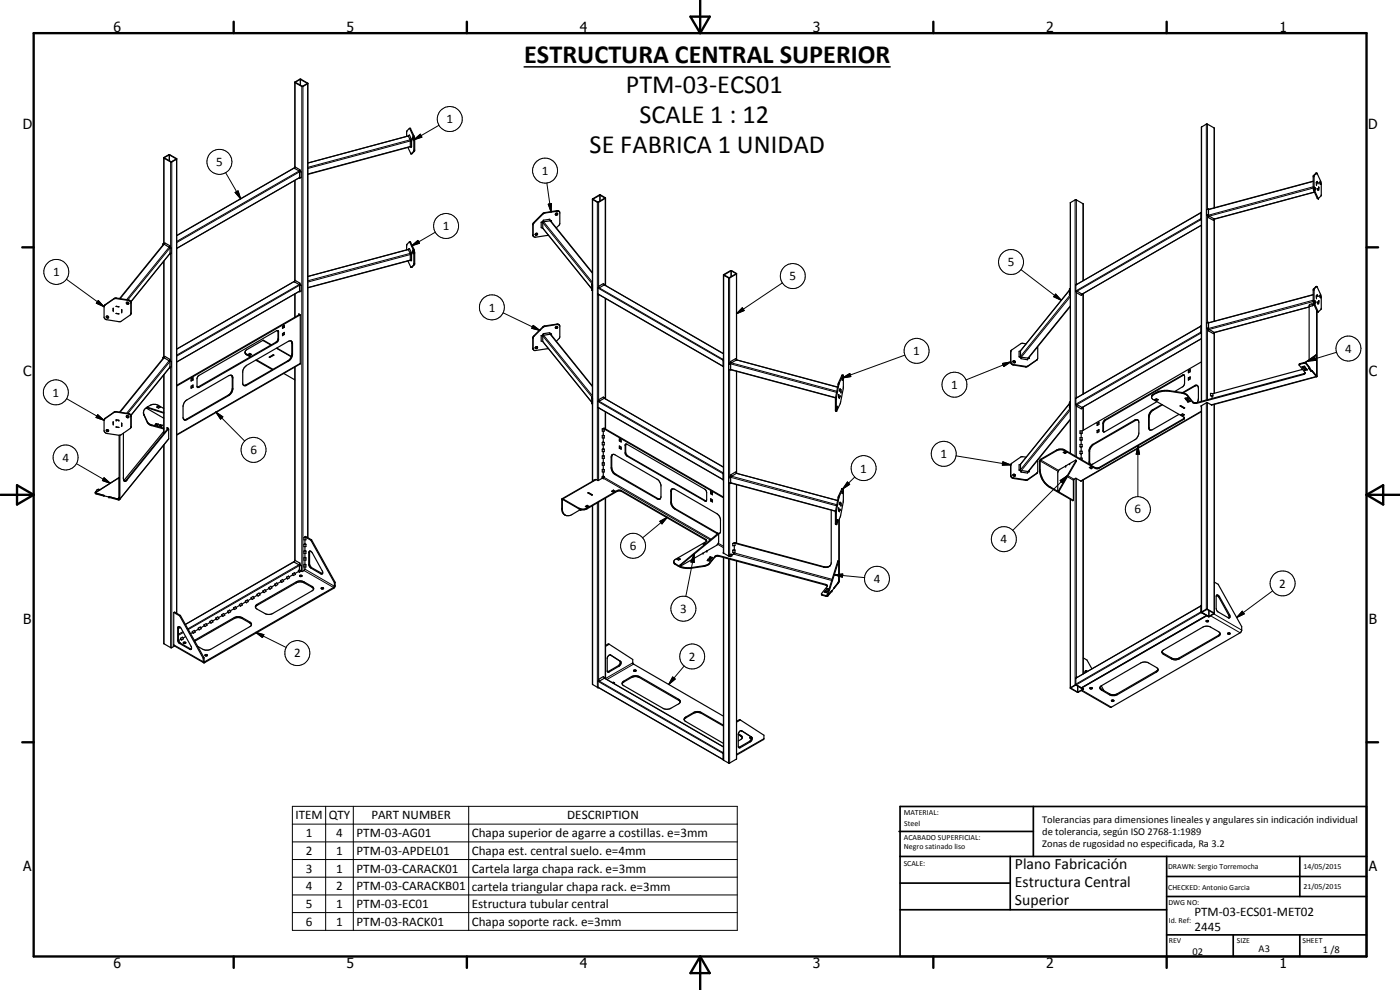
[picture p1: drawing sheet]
<svg xmlns="http://www.w3.org/2000/svg" width="420mm" height="297mm" viewBox="0 0 420 297" stroke-linecap="round" stroke-linejoin="round" font-family="sans-serif">
<defs><g id="words">
<g font-size="7.9">
<text x="157.3" y="19">ESTRUCTURA CENTRAL SUPERIOR</text>
<text x="187.8" y="28">PTM-03-ECS01</text>
<text x="191.9" y="37">SCALE 1 : 12</text>
<text x="176.9" y="46">SE FABRICA 1 UNIDAD</text>
</g>
<g font-size="4.7">
<text x="304.6" y="260.8">Plano Fabricación</text>
<text x="304.6" y="266.2">Estructura Central</text>
<text x="304.6" y="271.6">Superior</text>
</g>
<g font-size="4.2">
<text x="34" y="9.6">6</text>
<text x="104" y="9.6">5</text>
<text x="174" y="9.6">4</text>
<text x="244" y="9.6">3</text>
<text x="314" y="9.6">2</text>
<text x="384" y="9.6">1</text>
<text x="6.8" y="38.7">D</text>
<text x="410.6" y="38.7">D</text>
<text x="7" y="112.9">C</text>
<text x="410.8" y="112.9">C</text>
<text x="7" y="187.1">B</text>
<text x="410.8" y="187.1">B</text>
<text x="7" y="261.4">A</text>
<text x="410.8" y="261.4">A</text>
<text x="34" y="290.4">6</text>
<text x="104" y="290.4">5</text>
<text x="174" y="290.4">4</text>
<text x="244" y="290.4">3</text>
<text x="314" y="290.4">2</text>
<text x="384" y="290.4">1</text>
</g>
<g font-size="3.9">
<text x="134" y="37">1</text>
<text x="64.9" y="49.8">5</text>
<text x="162.6" y="52.5">1</text>
<text x="132.9" y="69.1">1</text>
<text x="15.9" y="82.9">1</text>
<text x="302.4" y="79.9">5</text>
<text x="236.9" y="84.1">5</text>
<text x="146.7" y="93.5">1</text>
<text x="274.1" y="106.6">1</text>
<text x="403.7" y="105.9">4</text>
<text x="15.8" y="119">1</text>
<text x="285.4" y="116.7">1</text>
<text x="75.1" y="136.3">6</text>
<text x="282.2" y="137.5">1</text>
<text x="18.7" y="138.6">4</text>
<text x="258.2" y="141.8">1</text>
<text x="340.5" y="154.1">6</text>
<text x="189" y="165.1">6</text>
<text x="300.3" y="163">4</text>
<text x="262.2" y="174.9">4</text>
<text x="383.9" y="176.3">2</text>
<text x="204.1" y="183.9">3</text>
<text x="88.3" y="197.2">2</text>
<text x="206.7" y="198.2">2</text>
<text x="88.7" y="245.9">ITEM</text>
<text x="98.7" y="245.9">QTY</text>
<text x="111.5" y="245.9">PART NUMBER</text>
<text x="170.3" y="245.9">DESCRIPTION</text>
<text x="91.8" y="251.2">1</text>
<text x="100.9" y="251.2">4</text>
<text x="107" y="251.2">PTM-03-AG01</text>
<text x="141.6" y="251.2">Chapa superior de agarre a costillas. e=3mm</text>
<text x="91.8" y="256.5">2</text>
<text x="100.9" y="256.5">1</text>
<text x="107" y="256.5">PTM-03-APDEL01</text>
<text x="141.6" y="256.6">Chapa est. central suelo. e=4mm</text>
<text x="91.8" y="261.8">3</text>
<text x="100.9" y="261.8">1</text>
<text x="107" y="261.8">PTM-03-CARACK01</text>
<text x="141.6" y="261.9">Cartela larga chapa rack. e=3mm</text>
<text x="91.8" y="267.1">4</text>
<text x="100.9" y="267.1">2</text>
<text x="107" y="267.1">PTM-03-CARACKB01</text>
<text x="141.6" y="267.2">cartela triangular chapa rack. e=3mm</text>
<text x="91.8" y="272.4">5</text>
<text x="100.9" y="272.5">1</text>
<text x="107" y="272.5">PTM-03-EC01</text>
<text x="141.6" y="272.5">Estructura tubular central</text>
<text x="358.5" y="275">PTM-03-ECS01-MET02</text>
<text x="91.8" y="277.7">6</text>
<text x="100.9" y="277.7">1</text>
<text x="107" y="277.7">PTM-03-RACK01</text>
<text x="141.6" y="277.8">Chapa soporte rack. e=3mm</text>
<text x="358.5" y="279.4">2445</text>
</g>
<g font-size="3.1">
<text x="312.7" y="246.8">Tolerancias para dimensiones lineales y angulares sin indicación individual</text>
<text x="312.7" y="250.4">de tolerancia, según ISO 2768-1:1989</text>
<text x="312.7" y="254">Zonas de rugosidad no especificada, Ra 3.2</text>
<text x="357.9" y="286.4">02</text>
<text x="377.7" y="285.6">A3</text>
<text x="397" y="285.9">1 /8</text>
</g>
<g font-size="2.4">
<text x="271.2" y="244.4">MATERIAL:</text>
<text x="271.3" y="252">ACABADO SUPERFICIAL:</text>
<text x="271.4" y="247.9">Steel</text>
<text x="271.3" y="254.6">Negro satinado liso</text>
<text x="271.2" y="259.7">SCALE:</text>
<text x="350.6" y="260.8">DRAWN: Sergio Torremocha</text>
<text x="391.2" y="260.6">14/05/2015</text>
<text x="350.6" y="267">CHECKED: Antonio Garcia</text>
<text x="391.2" y="266.7">21/05/2015</text>
<text x="350.6" y="271.4">DWG NO:</text>
<text x="350.8" y="276.9">Id. Ref:</text>
<text x="350.8" y="282.8">REV</text>
<text x="371.2" y="282.9">SIZE</text>
<text x="390.9" y="282.9">SHEET</text>
</g>
</g></defs>
<g fill="none" stroke="#000" stroke-width=".3">
<path d="M88.5 24.8v25.3M88.7 24.6v.1M90.1 23.8v1.7M90.2 23.8v1.8M90.6 26v145.4M90.9 26v145.4M92.2 25v.1M92.3 25.1v136.2M123 38.7h.2M131.7 37.6l-7.5 4.4M360.6 38.1v82.3M362 37.3v82.7"/>
<path d="M362.4 37.3v25.5M364.4 38.4v24M49.2 47.5v25.7M49.3 47.3v.1M50.7 46.5v1.7M50.9 46.5v1.8M51.2 48.6v25.7l-12.8 15.7M51.6 48.6v145.7M52.9 47.7h.1M53 47.8v136.2M67.7 51.8l4.6 7.9M70.6 57.7l.8-.4 .9 2.4z"/>
<path d="M88.3 50.4l-35.3 20.3M88.5 54.1v30M89.9 53.3l-36.9 21.2M90 51.2l-37 21.2M90.1 51.4l-37.1 21.4M122.5 40.8l-30.1 8.1M123.1 42l-30.7 8.2M123.1 43.9l-30.7 8.3M123.5 42.2l-31.1 8.3M123.6 46.1h-.2M124.2 45.4h.2M124.2 42l1.9-1.7 .5 .8z"/>
<path d="M124.2 40.8h-.2M124.4 45l-.2 .1M124.4 41.9l-.2 .1M164.1 54.9l1.3 8.7M177.9 59.9v84.5M178 59.7v.1M180 58.6v1.7M180.1 58.6v1.7M181.5 59.4h.1M181.6 59.5v26.1M322.7 60v76.8M323 60v25.4"/>
<path d="M394.1 56.4l-31.5 8.5M394.1 56l-31.7 8.6v32.2M394.1 54.4l-31.4 8.5M394.4 53l-.3 .1M394.4 56.1l-.3 .1M394.4 52.7h-.2M394.5 57.6l-30.1 8.1M394.6 57.3h-.3M395.2 51.9l-.3 .1M395.3 59.4h.3M49.2 78.3v28.9M49.3 73.3l-13.2 16.3"/>
<path d="M50.7 74.2l-12.7 15.7M51 76l-11.7 14.5M51.2 76v32.4M122.5 74.9l-30.1 8.1M123.1 76l-30.7 8.2M123.1 78l-30.7 8.3M123.2 72.7h-.2M123.5 73.8l1.9-1.7 .5 .9zM123.5 76.3l-31.1 8.3M124.2 74.8h-.2M124.4 79.4l-.2 .1M124.4 79.1h-.2"/>
<path d="M124.4 75.9l-.2 .1M130.6 69.7l-7.1 4.1M159.9 67.4l.1 .1M159.9 70.5l.1 .1M160.1 66.8l.1 .2M162.8 66.6l15 18.7M162.9 68.5l14.7 18.1M162.9 64.1l.1 .1M163 66.4l14.8 18.3M163.5 63.8v.1M164.5 61.3l1-.2-.1 2.5zM165.1 66.3l12.7 15.7"/>
<path d="M167.2 63.2v.2M179.3 60.7v83.4M179.7 60.7l-.1 25.5 37.5 21.7M321.3 60.8v75.2M325 61.1v23.1M360.5 65.6l-37.6 21.7M360.5 63.8l-37.6 21.7M360.5 63.9h.1M360.5 65.8l-37.5 21.7M360.5 67.6l-35.8 20.7M360.5 65.6v.1M364.4 65.8v30.6"/>
<path d="M19.9 83.8l11.3 8.2M29.5 90.2l1.7 1.8-2.3-1zM31.5 91.4v.2M34.3 89.5l-.1 .2M34.9 89.4l-.1 .2M38.6 90l-.1 .1M39.4 93.9l-.1 .2M39.4 90.8l-.1 .1M83.4 99.5l.2 .1M88.3 84.5l-35.3 20.3M88.5 88.2v7M89.8 94.4l.2 .1"/>
<path d="M89.9 87.3l-36.9 21.3M90 85.3l-37 21.3M90.1 85.5l-37.1 21.3M123.6 80.2h-.2M151 93.9l11 5.2M160 97.6l2 1.5-2.4-.6zM162.9 98.1l.1 .1M163.5 97.8v.2M167.2 97.2v.2M179.5 88.2l37.5 21.7M179.5 86.4l37.5 21.7M179.7 88.3v31.9"/>
<path d="M181.3 85.5l35.8 20.7M181.6 89.5v30.1M217.2 82.6v83.4M217.3 82.5h.1M218.6 83.4v83.4M219 83.4v25.7M219.4 81.3v1.8M219.5 81.3v1.7M220.9 82.1v.1M221 82.2v25.8l30.4 8.2M222.8 92.3l.5 .9-2.3 .9zM234.8 84.9l-13.8 9.2"/>
<path d="M306.4 80.9l12.1 9.2M316.8 88.2l1.7 1.9-2.3-1.1zM321 87.1l-14.7 18.2M321.2 91.7l-12.7 15.7M321.2 88.4l-15.1 18.7M321.2 89l-14.8 18.3M323 87.5v31.9M325 88.1v30.1M360.5 97.9l-37.6 21.6M360.5 99.6l-37.6 21.7M360.5 97.9h.1M360.5 99.7h.1"/>
<path d="M360.5 99.9l-37.5 21.6v15.5M362.4 98.6v21.3M362.4 98.6h.1M364.4 99.8v18.2M392.9 92.1l-28.5 7.6M394.1 90.5l-31.5 8.4M394.1 90.1l-31.7 8.5M394.1 88.5l-31.4 8.4M394.4 87l-.3 .1M394.4 90.2h-.3M394.4 86.7h-.2M394.6 91.3l-.3 .1"/>
<path d="M394.9 86h.3M395.6 93.4l-.3 .1M20 119.6l11.2 6.5M49.2 112.4v17.6M49.3 107.4l-13.2 16.3M50.7 108.2l-12.7 15.8M51 110.1l-11.7 14.5M51.1 108.4l-12.7 15.6M51.2 110.1v84.2M59.5 116.1l.2 .1M68.5 118.5l.2 .2M69.7 113.3l.2 .1"/>
<path d="M69.7 116.5l.2 .1M73.8 115.5l.2 .1M74 106.3v.2M78.9 102.2l2.4 1.3M82.8 102.7l.2 .1M83 104.5l4.4 2.6M83.4 101.6l.2 .2M86.4 108.2l.2 .1M87.6 103l.2 .1M87.6 106.2l.2 .1M88.5 110.1v58M90.1 109l-37.1 21.4"/>
<path d="M159.9 101.3l.1 .2M159.9 104.5l.1 .1M160.1 100.8l.1 .2M162.8 100.6l15 18.7M162.9 102.4l14.7 18.2M163 100.4l14.8 18.3M165.1 100.3l12.7 15.7M181.3 119.5l35.8 20.7M217.1 109.9h.1M217.1 108.1h.1M219 109.1l32.1 8.6M219 110.9v32.2"/>
<path d="M219.2 108.8l31.9 8.6M219.3 110.8l31.5 8.5M221 111.4v30.6M250.7 119.9h.3M250.8 119.3h.2M251.5 115.4h.2M251.7 114.8l.2 .1M252.6 112.7h.3M252.8 113.4l2.2-1.3 .3 .9zM271.6 106.6l-18.8 6.8M300.9 109.1l2.4-.5-2.1 1.4zM303.3 105.5v.1"/>
<path d="M303.3 108.6v.1M303.3 108.6l-13.4 5.4M304.2 109.4l-.1 .1M307.9 109.9l-.1 .2M308.4 109.9v.1M311.2 107.9l-.1 .2M346.1 118.3v.2M346.9 117.9v.1M350.9 117.2v.2M354.7 117.8v.2M354.9 112.6h.1M356.4 118.6v.2"/>
<path d="M358.5 115.7l.1 .1M360.5 101.6l-35.8 20.7M390.2 109.1v.2M391.2 112.1v.3M391.3 108.8v.2M391.9 108.7l-.2 .1M392 108.9v.2M392.3 108.4l2.3-1.2 .3 .9zM395 106.5l-.2 .1M395.3 112.8l-.2-.1-.1 .2-31.5 8.6M401.1 105.7l-8.8 2.7M22.9 139.1l10.2 5.9"/>
<path d="M29.3 124.4l1.9 1.7-2.4-.8zM31.5 125.5v.1M34.3 123.6l-.1 .1M34.9 123.5l-.1 .1M38.6 124.1l-.1 .1M39.4 128l-.1 .1M39.4 124.9l-.1 .1M43.2 124.4v.2M44.2 126.6v.2M44.2 122.2l-.1 .1M45.6 127.5v.2M49 128.4v.3"/>
<path d="M49.2 133.5v59.7M50.3 128.7h.2M50.6 131.6l-14.6 18.1-.2-.1M55.4 125.9h-.1M56 125.8l.1 .1M64.8 123.6l2.1 1.5-.7 .7zM64.8 123.6l8.6 8.7M179.5 120.5l37.5 21.7M179.5 122.2l37.5 21.7M179.6 120.3l37.5 21.6M179.7 122.3v21.8M181.4 128.5l-.2 .1"/>
<path d="M181.6 123.5v5.2M183.6 137.1l-.2 .1M187.8 133.6h-.2M187.8 135.7l-.2 .1M188.4 136.8l-.2 .1M250.7 123h.3M286.9 136.8l16.4 2.7M301 138.6l2.3 .9-2.5 .1zM303.3 139.5v.1M312 138.4l.2-.1 5.4 3.1M312.3 137.8v.2l5.4 3.1M317.1 135v.2"/>
<path d="M319.5 135v.2M321 121.2l-14.7 18.1M321.2 125.8l-12.7 15.7M321.2 123l-14.8 18.4M321.2 122.5l-15.1 18.6M322.9 138.3l.1 .1M325 122.1v7M326.8 135.3l.2 .1M326.8 138.6h.2M328 133.3l.2 .1M331 127l.2 .1M331 129.2l.2 .1"/>
<path d="M331.6 126l.2 .1M340.6 126l.2 .2M341.5 133.8l.5 2.5h-1zM341.5 133.8v15.2M344.7 125l.2 .1M344.7 128.2l.2 .1M345.9 123l.2 .1M355.2 125.6v.2M358 120.6v.2M359.1 120.8v.2M360.5 121.8v.1M360.5 123.4l-36.2 20.9"/>
<path d="M360.6 121.7v61.9M362 120.9v61.9M362.4 120.8v62M364.4 121.3v62.6M28.9 148v.2M28.9 147.6l-.1 .1M31.2 143.3l1.9 1.7-2.4-.8zM35.6 143.4l-.1 .1M35.8 149.5l-.3 .5M37.9 144l.2 .1M168.6 152.5l.2 .2M173.8 152.5v.2"/>
<path d="M176.1 152.5v.2M177.9 151.7v53.7M179 143.9l-10.1 5.8v.2h-.3M179.3 150.9v55.3M179.7 150.7v53.5M181.2 143.6l32 18.4M181.3 143.3l32.1 18.5M181.6 149.5v54.1M183.6 140.3l-.2 .1M184.8 142.3l-.2 .1M185.2 147.2v.2M186.5 147.2v.2"/>
<path d="M197.4 149.6h-.2M198 156.4l2.3-1.2-1.6 2zM200.3 155.2l-7.4 6.2M201.5 147.4l-.2 .1M201.5 150.6l-.2 .1M202.7 152.7h-.2M211.7 150.2l-.2 .1M215.3 159.9l-.2 .1M217.1 143.8h.1M217.1 142.1h.1M219 143.1h.1M219 143.1l32.1 8.7"/>
<path d="M219 144.9v22M219.2 142.8l31.9 8.6M219.3 144.8l31.5 8.5M221 142l30.4 8.2M221 145.4v17.5M250.7 153.9h.3M250.7 157l.3 .1M250.8 153.3h.2M251.5 149.4h.2M251.7 148.8l.2 .1M252.6 146.7h.3M254.3 144.6l.7 .7-2.1 1.4z"/>
<path d="M256.5 143.1l-3.6 3.6M303.3 142.6v.1M304.2 143.4l-.1 .2M307.9 144l-.1 .1M308.4 143.8v.2M311.2 141.9l-.1 .2M312.2 141l-.2 .1M315.1 146l-.2 .2M317.7 147.3l.1 .1M318.2 144.2l2-1.4-1.4 2.1zM320.2 142.8l-16.3 16.3M320.4 143l1.7 1.1"/>
<path d="M320.5 142.7l1.9 1.1M321.3 149.8v56.5M322.7 143.6v61.9M323 143.6v59.8M325 144v58.2M328.7 140.3v.2M329.8 140.3v.2M88.3 168.6l-32.6 18.8M88.9 174.6v.3M90 169.3l-33.6 19.4M90.1 169.5l-33.6 19.4M91.3 174.6v.3"/>
<path d="M91.3 171.2l8.8 5.1v.2M91.5 170.8l8.9 5.1 .2-.2M92.9 165.6l-.2 .1M92.9 169.3l-.2 .1M93.5 170.3l-.2 .1M93.6 175.9v.3M96.5 172l-.2 .2M202.7 169.2v.2M203.5 169.7v.1M204.2 169.4l.2 .1M207.5 170.3v.2M208.3 166.2l.1 2.6-1.1-.2z"/>
<path d="M208.3 166.2l-2.5 12.8M211.4 169.7v.2M211.8 161.8v.3M213 168.9v.2M214.6 166.9v.2M215.3 160.2l.2 .1M215.4 163.3l1.7 1M215.5 163l1.6 .9M215.7 166.7v.2M217.1 165.8v.1M217.2 167.3v60.8M218.6 167.7v61.2"/>
<path d="M219 167.8v61.1M220.1 166.2l29.5 8M220.4 165.9l29.3 7.9M220.6 162.9l-.1 .1M221 168.3v59.5M246.8 178.4v.2M247.3 170.1l-.1 .1M247.8 175.3v.3M247.9 178.7v.2M248.3 178.3l.2 .1M248.5 178.6v.1M250.4 172.5l2.5-.3-.1 1z"/>
<path d="M250.4 172.5l9.1 .8M251.4 168.4l.2 .1M251.6 174.7v.2M251.9 174.2l-.2 .2M366 179.1l-.2 .1M381.9 177.3l-10.8 8M52.1 193.5l8.9 5 .2-.1 .3 .4M53.5 188.3l-.2 .1M53.5 191.9l-.2 .2M54.1 188.3l-.6 .3M54.1 193l-.2 .1M54.9 189.5l-1.4 .8"/>
<path d="M55 189.8l-1.5 .8M57.1 194.7l-.2 .1M58.5 192.1v.3M70.3 185.3v.3M72.7 185.3v.3M75 186.6v.3M76.7 189.7l2.5 .7-.4 .9zM76.7 189.7l9.2 4.6M77.1 181.4v.3M183.2 196.5h.1M185.6 199.7l.2 .2M186 198.3l.3 .2"/>
<path d="M189.9 198.9l-8.2 4.7M190.1 199.3l-8 4.6M205.3 199.9l-4.6 5.5M349.2 196v.3M351.6 197.4v.3M353.9 197.4v.3M360.5 181.8l-37.6 21.7M360.5 183.6l-37.6 21.7M360.5 181.9h.1M360.5 183.6h.1M360.6 183.8l-37.6 21.7M360.7 183.7v.1"/>
<path d="M362.1 184.7l-37.6 21.7M362.7 183.1v1.8M362.9 183.2v1.7M363.3 184.8l8.9 5.1M364.3 184v.1M364.3 184.2l8.3 4.9M365.7 190.6v.3M369 184.4l-.2 .2M372.8 183.4l.6 .8-2.3 1.1zM179.5 204.4l37.5 21.7M179.5 206.2l37.5 21.7M179.6 204.2l37.5 21.7"/>
<path d="M181.4 203.5l35.7 20.7M182.6 201.5l.2 .1M187.2 204.4v.2M189.5 203v.3M191.9 203v.3M201.9 203.1l.7 .7-1.9 1.6zM203.7 209.8v.3M205.8 215.1v.3M208.1 213.8v.2M210.5 213.8v.2M222.6 219.2h.1M321.4 206.4v.1"/>
<path d="M323.4 205.9v1.7M323.5 205.9v1.7M324.7 207.1l8.8 5.1M324.9 206.8h.1M325 206.7h.1M330.6 206.8v.3M332.9 208.2v.2M335.3 208.2v.2M347.1 201.3v.3M217.1 227.8h.1M217.1 226.1h.1M221.9 224.2l.3 .1"/>
<path d="M222.3 220.6v.3M224.9 222.4l.3 .2M225.4 221.1l.2 .1M229.3 221.6l-8.2 4.7M87.7 241.9h133.6v37.2h-133.6zM87.7 247.3h133.6M87.7 252.6h133.6M87.7 257.9h133.6M97.7 241.9v37.2M106 241.9v37.2M140.7 241.9v37.2M87.7 263.2h133.6"/>
<path d="M87.7 268.5h133.6M87.7 273.8h133.6"/>
<circle cx="135" cy="35.7" r="3.8"/>
<circle cx="65.8" cy="48.5" r="3.7"/>
<circle cx="163.6" cy="51.2" r="3.7"/>
<circle cx="133.9" cy="67.8" r="3.8"/>
<circle cx="303.4" cy="78.6" r="3.8"/>
<circle cx="16.9" cy="81.6" r="3.7"/>
<circle cx="147.6" cy="92.2" r="3.7"/>
<circle cx="237.9" cy="82.8" r="3.7"/>
<circle cx="16.8" cy="117.7" r="3.8"/>
<circle cx="275.1" cy="105.3" r="3.7"/>
<circle cx="286.4" cy="115.4" r="3.7"/>
<circle cx="404.7" cy="104.6" r="3.7"/>
<circle cx="19.7" cy="137.2" r="3.8"/>
<circle cx="76.1" cy="135" r="3.8"/>
<circle cx="283.2" cy="136.2" r="3.8"/>
<circle cx="259.2" cy="140.5" r="3.8"/>
<circle cx="341.5" cy="152.8" r="3.8"/>
<circle cx="190" cy="163.8" r="3.7"/>
<circle cx="263.2" cy="173.6" r="3.7"/>
<circle cx="301.3" cy="161.8" r="3.8"/>
<circle cx="384.9" cy="175" r="3.7"/>
<circle cx="89.2" cy="195.9" r="3.8"/>
<circle cx="205.1" cy="182.7" r="3.8"/>
<circle cx="207.7" cy="197" r="3.7"/>
</g>
<g fill="none" stroke="#000" stroke-width=".35">
<path d="M88.5 24.7l2.3 1.3 1.6-1M88.5 24.7l1.7-1 2.2 1.3M88.5 24.7v25.5M88.7 24.6l1.5-.8 2 1.3-1.4 .8zM90.8 25.9h.1M92.4 25v136.3M122.9 38.5l-.8 .9-.1 1.5M122.9 38.5l1.1 2.3 .2 .9v3.5l-.8 .9M123.1 38.5h.1M123.1 38.5h-.2M123.1 38.5l1.3 2.6v4.3l-.8 .7h-.3l-.9-1.9M49.1 47.4l2.2 1.2 1.7-.8"/>
<path d="M49.1 47.4l1.8-1 2.1 1.2v136.4M49.1 47.4l.1 25.8M49.3 47.3l1.6-.8 2 1.2-1.5 .9zM88.4 50.3l-35.4 20.4M88.5 54.1v30.1M89.8 53.4l.2 .1v-.2l-37 21.2M89.9 51.6v1.7h.5v-1.7M89.9 51.6h.5M90 51.2l.1 .2M90 50.9v.3M90 50.9l-1.5-.8-.2 .4 1.5 .8M90 50.9l-.2 .4"/>
<path d="M90 51.2l-.2 .1M90.1 51.4l.3 .2M90.1 51.4l-.2 .2M122.7 40.6l-30.3 8.3M122.7 40.6v.1M123.1 42.3l.4 .1M123.1 42.3v1.6l.4 .2v-1.7M123.3 44l-30.9 8.3M123.4 41.7v.2M123.4 41.9l.1 .3M123.4 44v.2l-.3-.1M123.4 41.7l-.5-1.2-.4 .3 .6 1.2"/>
<path d="M123.4 41.7l-.3 .3M123.4 41.9l-.3 .1M123.5 42.2v.2M123.5 42.2l-.4 .1M123.9 41.1l.1 .8zM123.9 41.1h.1M177.8 59.7v84.7M178 59.7h.1M181.5 59.4l-1.5-.9-2 1.2M181.5 59.4h.1M181.5 59.4l-2 1.2-1.5-.9M181.7 59.4l-2 1.3h-.4l-1.5-1"/>
<path d="M181.7 59.4l-1.8-.9-2.1 1.2M181.7 59.4v26.2M394.1 54.4l-31.5 8.4M394.5 57.7l-30.1 8.1M394.5 56.2l.2 .7zM394.6 56.9h.1M395.1 54.7v.7M395.2 51.9l-.8 .8v3.9l1.3 3M395.2 51.9h-.3l-.8 1v3.5l1.3 3.2M395.2 51.9l1.2 2.5 .1 .8v3.4l-.8 1M395.3 56.6l.3 .5zM395.3 54.4l.2 .5"/>
<path d="M395.4 59.6h.1M395.5 57h.1M395.7 59.6h-.3M395.8 56.1v.7M396.1 54.6l.2 .7zM396.3 55.3h.1M48.9 73.3l.2 .1M49.1 73.1l-.2 .1v.3M49.1 78.4v28.8M49.3 73.1l-13.4 16.5M51 74v.4M51 73.7v.3"/>
<path d="M51 76.1l-.1 .1M51 73.7l-1.5-.8-.2 .4 1.4 .9M51 73.7l-.3 .5M51 74l-.3 .2M51 74.4v1.6h.3v-1.6M51 74.4h.3M51.1 76l-11.8 14.6M51.2 74.3l.1 .1M51.3 74.4h.1M122.4 78.3l1 1.9M122.6 74.8l-30.2 8.1M122.7 74.7l-.1 .1"/>
<path d="M122.9 72.6l-.8 .8-.1 1.6M122.9 72.6l1.1 2.2 .2 1v3.5l-.8 .9M123.1 72.6h.1M123.1 72.6h-.2M123.1 72.6l1.3 2.5v4.3M123.1 76.4v1.6l.4 .1v-1.6M123.1 76.4l.4 .1M123.3 78.1l-30.9 8.3M123.4 76l.1 .3M123.4 75.7v.3M123.4 78.1v.2l-.3-.2M123.4 75.7l-.5-1.1-.4 .3 .6 1.1"/>
<path d="M123.4 75.7l-.3 .3M123.4 76h-.3M123.5 76.3v.2M123.5 76.3l-.4 .1M123.9 75.2v.7M123.9 75.2h.1M123.9 75.2l.1 .7M123.9 75.9h.1M124.4 79.4l-1 .8M124.4 79.4h.1M159.9 70.6l.1 .2M161.3 70.1l-.2 .3h-.5"/>
<path d="M161.3 70.1l-.4-.1-.3 .4M161.3 70.1l-.2 .4-.5-.1M162.4 66.7v1.6l.5 .2v-1.7M162.4 66.7l.5 .1M162.8 66.6l.1 .2M162.8 66.6l-.4 .1M162.8 68.4l14.8 18.3M163 66.4l-.2 .2M163 66.4h.1M163.1 66.1v.4M163.1 66.1v.3M163.1 66.4v.1"/>
<path d="M163.1 66.1l1.9-.3 .1 .5-2 .2M165 66.1l12.8 15.7M165.5 66.2l-.1 .2M165.5 66.2l-.2 .1M165.5 66.2v.4M167.3 64h-.4l-.2 .4M167.3 64l-.1 .5-.5-.1M167.3 64l-.1 .3-.5 .1M167.9 63.5l-.7-.3-4.1 .7-3.1 3.1v3.8l.2 .2 .6 .2 3.7-.6M167.9 63.6l-.7-.2-4.1 .7-3.1 3.2M167.9 63.6l.1 3.5-.2 .5-.8 .8M167.9 63.5l.1 .2"/>
<path d="M360.5 63.8v2M360.5 63.8l-37.6 21.7v1.9l.1 .1M360.5 65.7h.1M360.5 63.9h.1M360.5 63.8h.1M360.5 67.6l-35.8 20.7 .2 .1v-.2M360.5 65.9l-.1 .1 .1 .1M360.5 63.6v.2M362.2 64.6h.2M362.4 64.6v.1M362.4 64.7l.3 .3M362.7 62.8h.1"/>
<path d="M362.7 65v.3M362.7 65.3l1.5 .8 .2-.4M362.7 64.5v-1.6l-.3-.1-.2 .1v1.7M362.7 64.5l-.5 .1M362.7 64.5l-.3 .1M362.9 64.9l-.2 .4M362.9 64.9l-.2 .1M362.9 64.9l1.5 .8M364.4 65.8h.1M364.4 62.4v-23.9l-2.3-1.3-1.6 1v82.2M364.4 65.7v30.7M31.4 91.7l3-2.2 4.4 .5 .6 .8-.2 3.5"/>
<path d="M31.5 91.6l2.9-2 4.1 .5 .8 .7v3.4l-3.2 2.3-4.3-.6-.6-.7v-3.2zM32 94.9l.1 .3h.5M34 92.5v.7M34.9 94.1l.8 .1M34.9 91.9l.8 .2M35.7 92v.1M35.7 94.1v.1M36.5 92.9v.7M38 90.7l.2 .4h.4M38 90.7h.4l.2 .4M38 90.7a.37 .37 0 0 0 .1 .5 .37 .37 0 0 0 .5-.1M83.3 99.2l.1 2.4-.4 1-23.8 13.6"/>
<path d="M84.8 97.9l.5-.3v.6l-.5 .4zM85.2 97.7v.4M85.2 99.9v.4M85.2 98.1l.1 .1M85.2 98.1l-.4 .2M88.4 84.4l-35.4 20.3M88.5 88.2v7M89.7 94.1l.2 .3-.2 .1zM89.9 85.6v1.7h.5v-1.7M89.9 85.6h.5M89.9 94.4h.1M90 85.3l.1 .2"/>
<path d="M90 87.3l-37 21.3M90 85v.3M90 87.4v.1h-.2M90 85l-1.5-.9-.2 .4 1.5 .9M90 85l-.2 .4M90 85.3l-.2 .1M90.1 94.5l-.3-.1-36.8 21.2M90.1 94.5v14.7l-37.1 21.4M90.1 94.5l-37.1 21.3M90.1 85.5l.3 .1M90.1 85.5l-.2 .1M166.7 98.2l.3-.2 .3 .1-.3 .3h-.3z"/>
<path d="M167.3 98.1a.36 .36 0 0 1-.2 .4 .36 .36 0 0 1-.4-.2M167.9 97.6l-.6-.4-4 .6-3.4 3.4 .1 3.6 .2 .3 .4 .1 3.9-.6M167.9 97.6l.1 3.4-1 1.4M167.9 97.6l-.7-.2-4.1 .7-3.1 3.2M167.9 97.6l.1 .1M177.6 85.4l.2 .1M177.8 85.3h-.2v1.7l.2 .2M179.6 86.2l-.1 2.1 37.6 21.7M179.7 86.2h-.1M179.7 85.9v.3M179.7 88.3l.1 .1M179.7 85.9l.2 .5"/>
<path d="M179.7 86.2l.2 .2M179.7 85.9l1.4-.8 .2 .4-1.4 .9M181.5 85.5v-.2l-.2 .1 35.8 20.7M181.7 89.5v30.2M217.1 82.5v83.4M217.1 82.5l2.1-1.3 1.9 .9v25.9M217.3 82.5l2.1-1.2 1.5 .8-2.1 1.3zM221 82.2l-2.1 1.2-1.8-.9M221 82.2h.1M321 87l-14.8 18.3M321.2 91.9l-12.7 15.7M321.2 88.2l-.2 .1"/>
<path d="M321.2 86.6l-.2 .1v1.7h.2M323 87.5v.3M323.2 85.3l-.2 .1M323.3 87.4l1.4 .9-.2 .3-1.5-.8M323.3 87.4l-.3 .4M323.3 87.4l-.3 .1M325.1 84.2v-23l-2.3-1.3-1.6 .9v75.2M325.1 88.1v30.1M360.5 97.8v1.9M360.5 97.8l-37.6 21.7 .1 2M360.5 97.8h.1M360.5 99.7h.1"/>
<path d="M360.5 99.7v.1M360.5 97.9h.1M360.5 97.7v.1M360.5 99.9l-.1 .1 .1 .1M362.2 98.6h.2M362.4 98.6l.3 .4M362.7 99v.3M362.7 98.6h-.5M362.7 98.6v-1.7l-.4-.1-.1 1.8M362.7 98.6h-.3M362.8 96.8h-.1M362.9 98.8l1.5 .9-.2 .4-1.5-.8"/>
<path d="M362.9 98.8l-.2 .5M362.9 98.8l-.2 .2M364.4 99.8h.1M364.4 99.8v18.2M392.9 92.1l-28.5 7.7M393.1 91.6l-.2 .1v16.2M393.7 91.2l-.7 .2 .1 .5 .8-.2M393.7 91.2l.2 .5M393.7 91.2l.2 .2M393.9 91.4v.3M394.1 88.4l-31.5 8.5M394.2 91.3l-.3 .1"/>
<path d="M394.2 91.1l.2 .5M394.5 90.2l.2 .7zM395.1 88.7v.7M395.1 93.1v19.7l-1.4-1.6M395.2 85.9l-1.1 1v3.5l.2 1 1 2.1 .4 .1M395.2 85.9l1.3 3.3v3.4l-.8 1M395.2 85.9l-.8 .8v3.9l1.3 3M395.3 93.3l-.1 19.7-1.5-1.6M395.3 90.6l.2 .5M395.3 88.4l.3 .5M395.3 88.4v.1M395.5 88.9h.1"/>
<path d="M395.6 88.9h.1M395.8 90.2v.6M396.2 88.6l.1 .7zM396.3 89.3h.1M48.9 107.3l.2 .1M49.1 112.5v17.6M49.1 107.1l-.2 .1v.4M49.1 107.2h.1M49.3 107.1l-13.4 16.6M51 108.1l.1 .3M51 107.8v.3M51 108.5v1.9l-.1-.1"/>
<path d="M51 108.5h.4v1.6h-.4M51 107.8l-1.5-.9-.2 .5 1.4 .8M51 107.8l-.3 .4M51 108.1l-.3 .1M51.1 110.1l-11.8 14.5M51.1 108.4l.2 .1M51.1 108.4l-.1 .1M57.4 115.9l.5-.4v.7l-.5 .3zM57.4 113.7l.5-.4v.7l-.5 .3zM57.7 116.1l-.3 .2M57.7 116.1l.2 .1M57.7 113.5v.4"/>
<path d="M57.7 115.6v.5M57.7 113.9l.2 .1M57.7 113.9l-.3 .2M59.4 112.9l23.6-13.7 .5 .1 .1 2.6-.6 .9-23.6 13.5-.3-.3v-2.5zM69.4 112.6l.3 .7v3.2l-.4 1.3-.6 .6-13 7.5h-.5M73.6 105.7l.1 .3 1.6 1M74.4 106.3l.6-.3 .5 .3-.5 .4zM75 106.2l.3 .3M75 106.2l-.4 .3M75 106v.2M76.8 108.1l4.9 2.8M77 107.9l4.9 2.9"/>
<path d="M80.8 107.1l1.2-.6 .2 .1zM81.4 103.5l-2.5-1.4-4.9 2.8a.83 .83 0 0 0-.5 .8 .83 .83 0 0 0 .5 .8l1.1 .6M82 106.5v.1M82 106.6h.1M82 106.6l-1.2 .6M83.1 104.4l4.3 2.5M84.8 100.1l.5-.4v.7l-.5 .3zM85.2 100.3l-.4 .2M85.2 100.3l.1 .1M85.2 112.1l3.3 1.9M87.3 102.3l.4 .4 .1 .4v3.2a2.61 2.61 0 0 1-1.2 2l-12.6 7.3h-.9M87.3 102.3l.3 .5v3.7l-.8 1.4-13 7.6-.7 .1"/>
<path d="M87.3 102.3l-.7 .1-13 7.6-.8 1.5v3.6l.3 .5M88.5 110.2v58.1M159.9 104.6l.1 .2M160.9 104h.2a.32 .32 0 0 1 0 .6 .32 .32 0 0 1-.5-.4zM161.3 104.1l-.2 .3h-.5M162.4 100.7v1.7h.5v-1.6M162.4 100.7l.5 .1M162.8 100.6h.1M162.8 100.6l.1 .2M162.8 100.6l-.4 .1M162.8 102.4l14.8 18.3M163 100.4l-.2 .2"/>
<path d="M163.1 100.4h-.1M163.1 100.1v.3M163.1 100.1v.5M163.1 100.4v.2M163.1 100.1l1.9-.3 .1 .5-2 .3M165 100.1l12.8 15.7M165.5 100.2v.4M165.5 100.2l-.1 .2M165.5 100.2h-.2M177.6 119.4l.2 .1M177.8 119.3h-.2v1.8M177.8 119.5h.1"/>
<path d="M179.7 119.9v.3M179.7 119.9l.2 .5M179.7 119.9l1.4-.8 .2 .4-1.4 .9M181.5 119.5v-.2l-.2 .1 35.8 20.7M217 109.9h.1M217.1 110h.1M217.1 108.1h-.1M217.1 110v.1M217.1 107.9v2.1M217.1 107.7v.2M218.7 109.1v1.7l.2 .1 .4-.1v-1.6M218.7 109.1l.6 .1"/>
<path d="M218.7 109.1h.3M219.2 110.9l31.6 8.5M219.3 108.8l-.3 .3 .3 .1M219.3 108.5v.3M219.3 110.9l.1 .1M219.3 108.5l.2 .4M219.3 108.8l.2 .1M221 107.9l30.4 8.2M221 108l-.2-.4-1.5 .9M221 108l-1.5 .9M221.1 111.4v30.6M221.1 107.9h-.1"/>
<path d="M251.7 118.4v.6M252.1 118.8l-.2 .5zM252.1 116.7l-.2 .4zM252.4 116.9v.7M252.8 112.6l-1.3 2.5a22.5 22.5 0 0 0-.7 8.2l.4-.1a15.1 15.1 0 0 0 1.9-6.5l-.1-4.1M252.8 112.5v.1M252.8 112.5l.2 .1M252.8 114h.1M252.9 113.3l-.1 .7M252.9 113.3h.1M253 112.6l-1.2 2.6a22.5 22.5 0 0 0-.8 8.2M303.3 105.5v3.4l.6 .6 4.1 .6 3.2-2.1"/>
<path d="M303.4 105.3l-.1 .2M304 108.5l.4-.1 .3 .4M304 108.4a.35 .35 0 0 1 .5-.2 .35 .35 0 0 1 .2 .4 .35 .35 0 0 1-.5 .2zM305.8 107.1h.3M306.1 107.1l.3 .3M306.3 106.9l-.5 .2M306.3 106.9l-.2 .2M306.3 106.9v-1.6l-.5 .1v1.7M306.4 107.4v.2M306.5 107.2l2 .2-.1 .5-2-.3M306.5 107.2l-.1 .4M306.5 107.2l-.1 .2"/>
<path d="M308 103.2l-1.5-.2-3 2.1-.2 .4M308.6 107.5h.3M308.8 107.3l.1 .2M308.9 107.1v.4M311.2 107.9l-3.2 2.1-4.1-.7-.6-.7M311.4 104.1v3.4l-.2 .4M311.4 107.7l-.2 .3M323.2 119.3l-.2 .1M346.5 119.9l.5-.3 .6 .3-.6 .4zM346.7 119.8l.3 .3M347.4 119.8l-.4 .3M347.7 117.5l2.8-.4 4.6 .8"/>
<path d="M347.7 117.5l-1.9 1-.2 .8 .3 .5 9.3 5.3 .2 .6-25.8 14.9-.9-.1-9.2-5.3a2.49 2.49 0 0 0-2.4 0l-4.9 3a11.2 11.2 0 0 0 .3 4.5 6.1 6.1 0 0 0 2.6 3.3l7 4.2M347.7 117.4v.1M347.7 117.4h.1M347.7 117.4l-.1 .1M355.4 112.6l-23.6 13.5-.6 1v2.4M355.4 112.6v2.8l-.4 .6-2.5 1.5M355.4 112.6h-.5l-23.3 13.4-.6 1 .2 2.6M355.6 119.5l.8-.2 .3 .5-.7 .1zM355.8 119.5l.2 .2M356 119.7v.2M356.6 119.5l-.6 .2M356.6 113.4l.6-.3v.6l-.6 .3z"/>
<path d="M356.6 111.2l.6-.3v.6l-.6 .3zM356.6 113.4l.2 .1M356.6 111.2l.2 .1M356.8 111.3v.5M356.8 113.5v.4M357.2 113.3l-.4 .2M357.2 111.1l-.4 .2M359.4 115.7l-.8 .1-3.5 2.1M359.4 115.7l.3 .7v3.2l-.4 1.1M359.4 115.7l-.7-.1-3.8 2.2M360.5 101.6l-35.8 20.7 .2 .2v-.3M360.5 108.6l-35.7 20.7"/>
<path d="M363.3 118.7l.7 .1M363.8 118.8v.7M364 118.1l-.7-.1v.7M364 118.1v.7M389.9 109.5l1.8-.5 1.3 1.5M390.7 110.1l.7-.2 .4 .4-.7 .2zM390.9 110l.2 .3M390.9 110.8l-26.9 7.3M391.1 110.3v.2M391.3 110.7l.7-.2 .4 .5-.8 .2zM391.4 110.7l.2 .3M391.6 111v.2"/>
<path d="M391.7 110.1l-.6 .2M391.7 111.8l-.5 .3-32.1 8.7-1-.1-1.7-2.1-1.3-.7M391.7 108.8h.1M391.7 108.8l.3 .1M391.7 108.8l-1.8 .5v.3l1.8 2.2-.5 .6-32.1 8.6-1-.1-1.7-2.1-.7-.5-4.8-.9a6.5 6.5 0 0 0-5.3 1.5v.2M392 108.9l1 1.6M392.2 110.8l-.6 .2M393 110.5h-.2l.7 .9M393 110.4l.7 .9-.2 .1-.7-.9M393.5 111.3v.1M393.7 111.2l1.3 1.4M393.7 111.4h-.2"/>
<path d="M393.7 111.2v.2M395 106.5l-3.1 2.2 .1 .3M395 106.5l.1 .2M395 112.6h-.1M395 106.5l-3.3 2.3M395.1 112.4l-.1 .2M395.2 113l-31.5 8.5-1.5-.7-1.7 1M31.4 125.8l3.2-2.2 4.1 .6 .5 .4 .1 3.7-3.4 2.3M32 129l.1 .3h.5M34 126.6v.7M34.9 128.1l.8 .2zM34.9 126l.8 .1"/>
<path d="M35.8 130.6v19l-.3 .2-2.8-.8M36 130.6l-.1 19.3M36.5 127v.6M38 124.8l.2 .3h.4M39.2 128.4l.2-3.5-.6-.8-4.1-.6-3.2 2-.3 .6 .2 3.5 .6 .4 3.9 .6M43 124l1.2 2.8 .5 .5 4.4 1.4M44 122.3v.2l5.1 3M44 122.3h.1M44.1 122.3l5 1.7M44.2 122.2h.1M44.2 122.2l-.2 .1M44.2 122.2l4.9 1.6"/>
<path d="M46.9 127.3l.5 .1M46.9 127.3l-.3 .3M46.9 127.1l.7 .2-.4 .4-.7-.2zM46.9 127.1v.2M47 122.1l.6-.3 .6 .3-.6 .4zM47.6 122l.4 .2M47.6 122l-.4 .2M47.6 121.8v.2M48 127.6l.6 .2M48 127.6l-.2 .2M48 127.4l.8 .2-.4 .4-.7-.2zM48 127.4v.2"/>
<path d="M49.1 133.5v59.6l2.2 1.3 1.1-.6M49.1 122.6a4.7 4.7 0 0 0-3.2-1.3 2.98 2.98 0 0 0-2.8 2.8l1.1 2.5 .5 .5 4.4 1.4M49.1 129.5l-11.9 14.7M50.2 128.3v.4l.2-.2M50.2 128.3l.2 .2M50.2 128.3v.5M50.4 128.5v.2M50.5 128.7l-12.4 15.4a.57 .57 0 0 1-.8 .3 .57 .57 0 0 1-.3-.8v-13.6M50.5 128.7h.1M50.6 128.7v3.1l-14.7 18.1M50.6 128.7h-.3l-12.4 15.3-.6 .4M55.1 125.7l.4 .2"/>
<path d="M55.7 120.3l13-7.6 .6-.1 .4 .2 .2 .4v3.6l-.8 1.5-13.2 7.7a.65 .65 0 0 1-1-.6v-3.6zM177.6 121.1h.1M177.6 121.1l.2 .1M179.7 120.2l-.2 .2v1.9l37.6 21.8M179.7 122.3l.1 .2M179.7 120.2l.2 .2M180.8 128.7h.5M180.8 128.7v.7h.5v-.7M180.8 130.7v.7h.5v-.7M180.8 132.8v.7h.5v-.7M180.8 134.8v.7h.5v-.7M180.8 136.8v.7h.5v-.7"/>
<path d="M180.8 138.9v.7h.5v-.7M180.8 136.8h.5M180.8 132.8h.5M180.8 132.8l.2-.2 .3 .2M180.8 128.7l.2-.2 .3 .2M180.8 130.7h.5M180.8 134.8h.5M180.8 134.8l.2-.2 .3 .2M180.8 138.9h.5M181 129.4v1.2M181 131.4v1.2M181 133.5v1.2"/>
<path d="M181 135.5v1.2M181 137.5v1.2M181 139.6v1.2M181 136.7l.3 .1M181 136.7l-.2 .1M181 130.6l.3 .1M181 130.6l-.2 .1M181 138.7l.3 .2M181 138.7l-.2 .2M181.1 128.6l.3-.1 35.7 20.6M181.2 128.6l35.9 20.8M181.7 123.6v5.1"/>
<path d="M183.7 136.4l-.3 .8v3.2l.2 .7 .6 1 13.2 7.7h.5M183.7 136.4l.5-.1 .4 .2 13 7.6 .8 1.4v3.7l-.5 .6M183.8 136.5l-.2 3.8a2.61 2.61 0 0 0 1.2 2l13.1 7.4M183.8 136.4v.1M185.9 133.8l.5 .4v.6l-.5-.3zM185.9 131.7l.5 .3v.6l-.5-.3zM186 134.4l.4 .2M186 134.4l-.1 .1M186 131.7v.5M186 133.9v.5M186 132.2l-.1 .1M186 132.2l.4 .2"/>
<path d="M187.9 133.2l-.1 2.7 .6 .9 23.6 13.5M187.9 133.2l23.8 13.7 .4 .9-.1 2.5M187.9 133.2l-.3 .3v2.5l.6 .9 23.3 13.4h.5M251.2 122v.6zM303.3 139.5v3.4l.8 .7 3.9 .5 3.2-2.1M303.4 139.2l-.1 .3M308 137.2l-1.6-.1-2.8 1.9-.3 .5M311.4 138.1l-.1 3.8M319.1 135.8l.5-.4 .6 .4-.6 .3zM319.3 135.6l.3 .3M319.6 135.9v.2M320 135.6l-.4 .3"/>
<path d="M321 121.1l-14.8 18.2M321.2 125.9l-12.7 15.7M321.2 120.6l-.2 .1v1.7l.2 .1M321.2 122.2l-.2 .2M322.9 138.1l-5.4 9.3M322.9 138.1l-5.2 3-.3 .8 .1 5.5M322.9 138.1l.1 .3-5.3 9.1M323 121.5h.1M323 121.5v.3M323.3 121.4l1.4 .9-.2 .4-1.5-.9M323.3 121.4l-.3 .4M323.3 121.4l-.3 .1"/>
<path d="M324.1 137.7v-.2h.7v.5M324.1 132v-.7h.7v.7M324.1 134v-.7h.7v.7M324.1 136.1v-.7h.7v.7M324.1 134h.7M324.1 134l.3 .2 .4-.2M324.1 130h.7M324.1 130l.3 .1 .4-.1M324.1 132h.7M324.1 132l.3 .2 .4-.2M324.1 136.1h.7M324.1 136.1l.3 .2 .4-.2"/>
<path d="M324.5 130.1v1.2M324.5 132.1v1.2M324.5 134.2v1.2M324.5 136.2v1.3M324.8 129.3v.7M324.8 129.3h-.7v.7M325.1 122.1v7M327.6 133.6l13-7.6a.77 .77 0 0 1 .8 0 .77 .77 0 0 1 .4 .7v3.2a2.82 2.82 0 0 1-1.2 2.1l-12.6 7.2-.8 .2-.4-.6v-3.7zM329.3 129.2l.5-.3v.6l-.5 .3zM329.3 127l.5-.3v.6l-.5 .4zM329.3 129.2l.1 .1M329.3 127l.1 .1"/>
<path d="M329.4 127.1v.5M329.4 129.3v.5M329.8 129.1l-.4 .2M329.8 126.9l-.4 .2M331.2 129.5v.1M341.5 126h-.6l-12.9 7.5-.6 .7-.4 1v3.7l.3 .5M347 120.1v.2M347.2 120.5l-15.6 9-.4 .1M348.7 121.4l-3 1.7-.8 1.1-.2 4.2 .4 .6M348.9 121.5l-3 1.7-.7 .9-.3 .8v3.6l.2 .5M353.8 124.3l-7.9 4.6-.8 .1M354.1 121.8l.3-.1 1.1 .7-.2 .1z"/>
<path d="M354.2 121.8l1.1 .6M354.4 124.5l.5-.3 .6 .3-.6 .3zM354.5 124.4l.4 .2M354.9 124.6v.2M355.3 124.4l-.4 .2M355.3 122.4v.1M355.5 125.4l-25.9 15-.9-.1-9.2-5.3-1.6-.3-.8 .3-5 3-.1 3.5a6.6 6.6 0 0 0 2.9 4.7l7.1 4h.1M355.5 122.3l-.2 .1M356.2 120.2l.7-.2 .3 .4-.7 .2zM356.3 120.2l.2 .2M356.4 120.3l.3 .1M356.5 120.4v.2"/>
<path d="M357.1 120.3l-.6 .1M360.5 121.8v.1M360.5 123.5l-35.9 20.8-1.7-.8-.6 .3-.2 6.4M360.5 121.7v62M360.5 121.8h.1M364.4 121.3v62.8M28.6 147.8l.3 .2M28.8 147.7l.1 .3M28.9 148l2.3 .6v.2M28.9 147.6l-.1 .1M30 146.9l-.5-.1-.4 .2-.5 .7v.4l2.6 .7M31.2 148.8l1.5 .3"/>
<path d="M31.3 148.8h-.1M32.7 149v.2l2.8 .8 .4-.1M32.7 149l2.3 .6 .6-.1M35.5 143.5l.3 .2M35.8 143.4l-7 4.3M35.8 149.1l-.2 .4M35.8 149.4l-.2 .1M168.6 149.7l5.2 2.8a2.48 2.48 0 0 0 2.3 0l9.1-5.3 1.1-.1 25.7 14.9 .1 .2-.3 .4-9.1 5.2a.83 .83 0 0 0-.5 .8 .83 .83 0 0 0 .5 .8 6.2 6.2 0 0 0 4.8 1.1l4.5-.8 1-.6 1.7-2.1 1-.1 32.3 8.7 .3 .3M168.6 149.7v3.2l.1 .7 .5 .7M169.2 154.3l.3 .2M174.1 152.8l.1 .3 .3-.1M174.1 153l-3.1 1.7h-1l-.6-.2"/>
<path d="M174.5 153l1.6-.3 9.1-5.3 .9-.1 25.9 15M174.5 153l-5.7-3.1v3.1l.5 1.3M175.7 151.9l.5-.3 .6 .3-.6 .4zM176.2 151.8l-.4 .2M176.2 151.8l.4 .2M176.2 151.6v.2M176.3 151.9l-.3 .2M176.6 147.8l1.2 .7-.2 .1-1.2-.7M176.6 147.8v.1M176.6 147.8l-.2 .1M176.6 147.9l1.1 .6M176.6 147.9h-.1"/>
<path d="M177.8 151.7v53.6l1.7 .9M178.5 144l-.2-.1v.2M180.8 140.9v.7h.5v-.7M180.8 140.9h.5M180.8 143v.4l.2 .2M180.8 143h.5M180.8 143.5l-1.3 .7-.7-.4-10.1 5.8M180.8 143.1l.2 .5M180.8 143.1v.2M180.8 143.1l.2 .2M181 143.3v.3M181 143.3h.1"/>
<path d="M181 141.6v1.2M181 140.8l.3 .1M181 140.8l-.2 .1M181 142.8l.3 .2M181 142.8l-.2 .2M181.3 143v.3h-.3M181.7 149.5v54.1M183.5 147.4l.6-.3 .6 .3-.6 .3zM184.1 147.3l.4 .2M184.1 147.3l-.4 .2M184.1 147.1v.2M198.1 149.7h-.2"/>
<path d="M201.7 146.7l-.4 .6v3.6l.8 1.5 13 7.6h.9M201.7 146.7l.8 .1 12.8 7.4 .5 .6 .4 1.1v3.7l-.2 .4M201.7 146.7l-.2 .5v3.6l.8 1.5 13 7.6 .7 .1M213.3 149.6l.5 .4v.6l-.5-.3zM213.3 147.4l.5 .4v.7l-.5-.4zM213.4 150.2l.4 .2M213.4 150.2l-.1 .1M213.4 147.6v.4M213.4 149.7v.5M213.4 148l-.1 .1M213.4 148l.4 .3M217 143.9h.1"/>
<path d="M217.1 142v2M217.1 142l-.1 .2M217.1 141.7v.2M218.7 143.2h.6M218.7 143.2v1.6l.3 .1 .3-.1v-1.6M219 143.1l.3 .1M219 143.1l-.3 .1M219.2 144.9l31.6 8.5M219.3 142.7l-.3 .4M219.3 142.5v.2M219.3 144.9l.1 .1M219.3 142.5l.2 .4"/>
<path d="M219.3 142.7l.2 .2M219.3 142.5l1.5-.9 .2 .4-1.5 .9M221 142l30.4 8.2M221.1 145.4v17.6M221.1 141.9l-.1 .1M249.5 153.1v15.9a1.6 1.6 0 0 1-2.3 1.2l-26.7-7.2M250.7 153.5v3.8l.3 .1M251 157.4h.1M251.3 156l-.1 .6zM251.3 156h-.1M251.7 152.4v.7M251.7 156v18.5"/>
<path d="M251.9 155.8v18.4l-.3 .7-1.3 1.6M252.1 152.8l-.2 .5M252.1 150.7l-.2 .5M252.4 150.9v.7M252.8 148.1h.1M252.9 147.4l-.1 .7M252.9 147.4h.1M253 146.6h-.3l-1.2 2.5-.8 4.4M253 146.6l.1 .2a23.4 23.4 0 0 1-.8 8l-1.2 2.6M253 146.6l-1.2 2.6a22.5 22.5 0 0 0-.8 8.2M304 142.5l.4-.1 .3 .4M305.8 141.1h.3"/>
<path d="M306.1 141.1l.3 .3M306.3 140.9v-1.6l-.5 .1v1.7M306.3 140.9l-.5 .2M306.3 140.9l-.2 .2M306.4 141.4v.2M306.5 141.2l2 .3-.1 .4-2-.3M306.5 141.2l-.1 .4M306.5 141.2l-.1 .2M308.6 141.5h.3M308.8 141.4l.1 .1M308.9 141.1v.4M311.2 141.9l-3.2 2.1-4.1-.7-.6-.7"/>
<path d="M311.3 141.9l-.1 .1M311.4 141.7l-.1 .2M317.5 147.4l.2 .1M317.7 147.5h.1M321.2 149.8v56.7l2.2 1.2 1.7-.9M325.1 144v58.2M326.9 140.3l.6-.3 .6 .3-.6 .3zM327.1 140.2l.4 .2M327.5 140.4v.2M327.9 140.2l-.4 .2M75.4 179.6l-1 .7M75.4 179.3l.3 .5"/>
<path d="M75.4 179.3v.3M75.4 179.6l.3 .2M75.4 179.3l.6-.4 .3 .6-.6 .3M77.2 178.6l-1.1 .6M77.2 178.3l.6-.4 .3 .6-.6 .3M77.2 178.3l.3 .5M77.2 178.3v.3M77.2 178.6l.3 .2M78.9 177.6l-1 .6M78.9 177.3l.3 .5M78.9 177.3v.3M78.9 177.6l.3 .2"/>
<path d="M78.9 177.3l.6-.4 .3 .5-.6 .4M80.7 176.6l-1 .6M80.7 176.3l.3 .5M80.7 176.3v.3M80.7 176.6l.3 .2M80.7 176.3l.6-.4 .3 .5-.6 .4M82.5 175.6l-1.1 .5M82.5 175.3l.3 .5M82.5 175.3v.3M82.5 175.6l.3 .2M82.5 175.3l.6-.4 .2 .5-.5 .4M84.2 174.5l-1 .6"/>
<path d="M84.2 174.2l.6-.3 .3 .5-.6 .4M84.2 174.2l.3 .6M84.2 174.2v.3M84.2 174.5l.3 .3M86 173.5l-1 .6M86 173.2l.3 .5M86 173.2v.3M86 173.5l.3 .2M86 173.2l.6-.4 .3 .6-.6 .3M87.8 172.5l-1 .6M87.8 172.2v.3M87.8 172.2l.6-.4 .3 .5-.6 .4"/>
<path d="M87.8 172.2l.3 .5M87.8 172.5l.3 .2M88.3 168.4l-32.6 18.9M89.6 171.5l-1.1 .6M89.6 171.2v.3M89.6 171.5l.3 .2M89.6 171.2l.3 .5M89.9 171l.6 .3M89.9 169.7h.6M89.9 169.7v1.3M89.9 171l-.3 .2M90 169.3l.1 .2"/>
<path d="M90 172.9h.6M90 172.6h.5l.1 .2-.4 .2-.2-.1zM90 169l-1.5-.9-.2 .6 1.4 .8M90 169l-.3 .5M90 169.3l-.3 .2M90 169v.3M90.1 169.5l.4 .2M90.1 169.5l-.2 .2M90.5 169.7v1.6M90.5 171.3l-.6 .4M91.2 165.4h.6M91.2 167.4v.7h.6v-.7"/>
<path d="M91.2 167.4h.6M91.2 161.3v.7h.6v-.7M91.2 163.3v.7h.6v-.7M91.2 165.4v.6h.6v-.6M91.2 169.5v.6h.6v-.6M91.2 163.3h.6M91.2 161.3h.6M91.2 169.5h.6M91.5 161.1l.2-.1 1.8 1M91.5 162v1.2M91.5 164v1.2M91.5 166v1.3"/>
<path d="M91.5 168.1v1.2M91.5 170.1l-.2 1-.6 .4-.2-.2M91.5 161.1l1.8 1M91.5 167.3l.3 .1M91.5 167.3l-.3 .1M91.5 163.2l.3 .1M91.5 163.2l-.3 .1M91.5 161.1l.3 .2M91.5 161.1l-.3 .2M91.5 165.2l.3 .2M91.5 165.2l-.3 .2M91.5 169.3l.3 .2"/>
<path d="M91.5 169.3l-.3 .2M92.9 165.4h.4l.4 .5 3.1 5.5-.1 .8h-.4l-3-1.8-.4-.4-.2-.6v-3.7zM93 165.4l-.1 3.9 .3 .8 3.6 2M93.3 162.1l7.1 12.7M93.5 162l7.1 12.7M93.5 162l-.2 .1M94.1 176.7l-.5-.5-2.3-1.3a2.4 2.4 0 0 0-2.4 0l-11.9 6.8-.3 .5M96.4 176.5l.2-.2 .5 .1-.1 .3h-.5M96.4 176.5v.1M96.4 176.6l.1 .1M96.5 176.7h.6M100.4 174.8v1.1l-.3 .4-38.6 22.2h-.3v-1.1"/>
<path d="M100.6 174.7l-.2 .1M100.6 174.7v1.2l-.5 .6-39 22.3M202.2 168.6a5.4 5.4 0 0 0 5.3 1.7l4.5-.8 1-.6 1.7-2.1 1-.1 32.3 8.7 .3 .3-.1 .3-1.7 2.1v.3l.3 .2 1.5 .3 1.3-1.7M203.1 167.8l.6-.4 .5 .4-.5 .3zM203.7 167.6l-.4 .3M203.7 167.6l.3 .3M203.7 167.4v.2M204.1 169.6l.1 .1M204.2 169.7l.1 .1M204.3 169.8h.1M210.9 166h.1M211 166l4.4-2.7 .3-.7-.1-2.3-11.3 9.5"/>
<path d="M211 166l-6.7 3.8M211.5 163.1l.2 .1M211.5 163.1l-.4 .2M211.5 162.9l.4 .2M211.5 162.9l-.5 .3 .4 .3M211.5 162.9v.2M212.5 168l-.1 .2M212.5 168l.6 .1M212.5 167.8l.8 .1-.4 .5-.7-.2zM212.5 167.8v.2M213.1 167.3l.6 .1M213.1 167.3l-.2 .2"/>
<path d="M213.1 167l.7 .3-.3 .4-.7-.2zM213.1 167v.3M215.6 160.3l-.3-.1-11.2 9.4M217.1 165.9h.1M217.1 167.3v60.7l1.6 1 2.4-1.3v-59.4M217.1 165.9l1.9 1M217.1 165.8v.1M219 166.5l.3 .5M219 166.5l.4-.3 .3 .6-.4 .2M219 166.8v.1M220.4 165.7l-.2 .4-.7 .4M220.4 163.7v1.3"/>
<path d="M220.4 162.9l26.9 7.2h1.2l.7-.5M220.6 163l-.7 .1M220.6 163v.7h-.7v-.6M220.6 165.1v.6l-.7 .1v-.7M220.6 165.1h-.7M246.5 178.2l1.5 .5 .5-.1M247.7 177.4l-.2 .3M247.7 177.4l.6 .2M247.7 177.2l.7 .2-.3 .4-.8-.2zM247.7 177.2v.2M248.2 176.7l.5 .2M248.2 176.7l-.1 .3"/>
<path d="M248.2 176.5l.6 .2M248.2 176.5l-.3 .5 .8 .1M248.2 176.5v.2M249.6 177.2l-1.1 1.4M250.3 176.5h.1M250.3 176.3v.2M250.3 176.4l-.7 .9M251.4 168.4l-3.1 10 .2 .2M251.4 168.4h.3l-3.2 10.2M251.4 168.4h.1M251.7 174.5l-1.4 1.8M251.7 174.5h.1"/>
<path d="M251.7 174.1l-.2 .8-1.2 1.4M364.4 174.7l1.2 .6 7 12.7v1.2l-.3 .6-38.8 22.4h-.3l-8.7-5M365.1 178.6l.7 .6 3 5.4v.8M365.1 178.6l.3-.1 .6 .6 3.1 5.5-.1 .8h-.3l-3.3-1.9-.2-.3-.2-.6zM52.1 183.8l.3-.2 1.7 1.1M52.1 183.8l1.8 1M52.1 183.8v9.8l9 5.2M53.6 188v4.3l.5 .7 3.3 1.8M53.6 188l.7 .5 3.1 5.6v.7M53.6 188l-.3 .4 .2 4.3 .3 .3 3.1 1.8h.5M53.9 184.8l7.1 12.7M54.1 188.2l-.6 .3"/>
<path d="M54.1 184.7l7.1 12.7M54.1 184.7l-.2 .1M54.2 191.9l-.6 .3M54.2 191.5l.3 .5M54.2 191.5v.4M54.2 191.9l.3 .1M54.2 191.5l.6-.3 .3 .5-.6 .3M55 192.8l.5-.1 .3 .2-.6 .2zM55.1 193h.6M55.7 191l-.8 .4M57.7 189.8l-.5 .3M57.7 189.5v.3"/>
<path d="M57.7 189.5l.6-.4 .3 .6-.6 .3M57.7 189.5l.3 .5M57.7 189.8l.3 .2M58.3 192.2l12-6.9a2.51 2.51 0 0 1 2.4 0l2.3 1.3a.72 .72 0 0 1 .5 .7 .72 .72 0 0 1-.5 .7l-12 6.9-1.4 .2-2.3-1.2M59.5 188.8l-1 .6M59.5 188.5l.6-.4 .3 .5-.6 .4M59.5 188.5l.3 .5M59.5 188.5v.3M59.5 188.8l.3 .2M61 197.5l.1 1.3M61.2 197.4l-.2 .1M61.2 187.5v.3"/>
<path d="M61.2 187.8l-1 .6M61.2 187.5l.7-.4 .2 .5-.6 .4M61.2 187.5l.3 .5M61.2 187.8l.3 .2M61.5 196.5l.5-.1 .3 .2-.5 .2zM61.6 196.7h.6M63 186.8l-1 .6M63 186.4l.6-.3 .3 .5-.6 .3M63 186.4l.3 .5M63 186.4v.4M63 186.8l.3 .1M64.8 185.8l-1 .6"/>
<path d="M64.8 185.4l.6-.3 .3 .5-.6 .3M64.8 185.4l.3 .5M64.8 185.4v.4M64.8 185.8l.3 .1M66.6 184.7l-1 .6M66.6 184.4l.5-.3 .4 .5-.6 .3M66.6 184.4l.3 .5M66.6 184.4v.3M66.6 184.7l.3 .2M68.4 183.7l-1.1 .6M68.4 183.4l.2 .5M68.4 183.4v.3"/>
<path d="M68.4 183.7l.2 .2M68.4 183.4l.5-.4 .3 .6-.6 .3M70.1 182.7l-1 .6M70.1 182.4l.6-.4 .3 .5-.6 .4M70.1 182.4l.3 .5M70.1 182.4v.3M70.1 182.7l.3 .2M71.9 181.7l-1.1 .6M71.9 181.4l.6-.4 .3 .5-.6 .4M71.9 181.4l.3 .5M71.9 181.4v.3M71.9 181.7l.3 .2"/>
<path d="M73.6 180.6l-1 .7M73.6 180.3l.6-.3 .3 .5-.6 .3M73.6 180.3l.3 .5M73.6 180.3v.3M73.6 180.6l.3 .2M75.5 187.5l-.5-.6-2.3-1.3a2.49 2.49 0 0 0-2.4 0l-11.8 6.8M76.8 181.7l12.1-7.1a2.4 2.4 0 0 1 2.4 0l2.7 1.6 .1 .3-.1 .5-12.1 7.1a2.49 2.49 0 0 1-2.4 0l-2.7-1.6zM182.7 196.7l.5-.2 3.1 2 .1 .6-.4 .7-3.5 1.9-.3-.3v-4zM182.8 193.3l7.1 4.6v1.1l.2 .3 27 15.6M182.8 193.3l-.2-.1-.9 .5M182.8 193.3l-1.1 .6M183.2 196.5l2.8 1.8a1.01 1.01 0 0 1-.4 1.4l-3.3 1.8"/>
<path d="M325.1 197.4l1.1 .6 1.5 2.7M348.9 195.2l12.1-7a2.49 2.49 0 0 1 2.3 0l2.7 1.6v.8l-12.1 7.1a2.4 2.4 0 0 1-2.3 0l-2.6-1.5-.3-.5zM360.5 181.8l.1 2M360.5 181.7l-37.6 21.8 .1 2M360.5 181.9h.1M360.5 183.6h.1M360.5 181.7v.1M360.5 181.7h.1M360.5 183.7l1.8-.9 2.1 1.2M360.5 183.7l.1 .1M360.5 181.6l-.1 .2M360.6 183.8l1.5 .9"/>
<path d="M360.6 183.8l2.2 1.3M362 186.3l.3-.2 .4 .3-.5 .2zM362 186.2h.6M362.1 184.7l-37.5 21.7-1.6-.9M362.2 182.9l-1.5 .9 2 1.1 1.6-.8M362.2 182.8l2.1 1.2M362.2 182.8v.1M362.2 184.7l-37.6 21.7M362.2 184.7h.1M362.6 185h.2M362.8 185v.1M363.3 184.8l-.5 .3"/>
<path d="M364.3 184.1h.1M364.4 184.1l-1.6 .9M364.4 184.1h.1M366.2 190.1l-.5 .5-11.8 6.8a2.4 2.4 0 0 1-2.3 0l-2.6-1.4-.3-.5M368.5 190h.6M368.5 189.9l.7 .2-.5 .2-.2-.1zM179.7 204.2l-.2 .1v1.9l37.6 21.8M179.7 203.8l.2 .5M179.7 203.8v.4M179.7 204.2l.2 .1M179.7 203.8l1.4-.8 .3 .5-1.5 .8M181.3 203.4l.2-.2v.3"/>
<path d="M181.3 203.4l35.8 20.7M183.8 204.8l.6 .1v.2l-.3-.1M186.7 205.2l.5-.6 2.3-1.3 1.7-.3 12.5 7.1 .5 .5M186.8 204.6l2.7-1.6a2.86 2.86 0 0 1 2.4 0l11.8 6.8a.73 .73 0 0 1 .5 .7 .73 .73 0 0 1-.5 .7l-2.4 1.3a2.48 2.48 0 0 1-2.3 0l-12-6.9-.3-.5zM190.2 201.3h.6M190.3 201.3h.5M190.3 201.3l-.1-.2 .3-.1 .4 .1-.1 .2M205.3 215.9l.3-.6 2.8-1.6 1.6-.1 7.1 4M205.3 215.9l.3 .5 11.5 6.7M205.3 215.9l.5-.5 2.3-1.4a2.49 2.49 0 0 1 2.4 0l6.6 3.8M222 219.4l.6-.2 3.1 2.1 .1 .4-.6 .9-3.3 1.8-.3-.5v-3.6zM222.2 216l-.3-.1-.8 .5"/>
<path d="M222.2 216l7.1 4.6v1l-.2 .3-8 4.7M222.2 216l-1.1 .7M222.5 219.2l3 1.9M321.3 206.4l2.1 1.2 1.5-.8M321.4 206.4l1.5-.8 2 1.2M321.4 206.4h-.1M323 205.5l2.1 1.3M323 205.5h-.3l-1.5 .9M323.2 203.2l-.2-.1v.3M324.6 206.4l.6 .4-.5 .3M324.6 206.3v.1M324.9 206.8h.1"/>
<path d="M325.1 206.8h.1M325.1 206.7v.1M325.7 201.4l.4 .1M326.4 201.4a.44 .44 0 0 0-.6-.1 .44 .44 0 0 0-.2 .5M327.2 206.4h.5M327.2 206.4l-.1 .1 .2 .2 .5-.1-.1-.2M330.2 206l12.1-7.1a2.49 2.49 0 0 1 2.4 0l2.4 1.4a.72 .72 0 0 1 .5 .7 .72 .72 0 0 1-.5 .6l-12.3 7.1h-1.1l-.8-.3-2.7-1.6zM330.5 205.7l.8 1.6M333.7 210.1l-.1 .2 .3 .2 .4-.2-.1-.2M333.7 210.1h.5M347.5 200.8l-.3 .5-11.9 6.9a2.49 2.49 0 0 1-2.4 0l-2.3-1.4-.5-.6M217 227.9h.1"/>
<path d="M217.1 226v2M217.1 228h.1M217.1 225.9l-.1 .2M217.1 225.6l-.2 .1 .2 .1M221.6 220.4l1.2 1M221.6 220.2l1 .7 .2 .5-1.2 .9M225.1 221.5l.4 .1M225.5 221.1v.7l-.4 .5-3.5 2M225.5 221.1l-.4 .1v.3M225.5 221.4l-.4 .1"/>
<circle cx="32.3" cy="95.1" r=".32"/>
<circle cx="32.2" cy="129.2" r=".34"/>
<circle cx="38.2" cy="125" r=".35"/>
<circle cx="304.4" cy="142.6" r=".34"/>
</g>
<g fill="#000">
<circle cx="92.2" cy="25" r=".18"/>
<circle cx="49.3" cy="47.4" r=".18"/>
<circle cx="52.9" cy="47.7" r=".18"/>
<circle cx="88.4" cy="50.3" r=".18"/>
<circle cx="124" cy="41.9" r=".18"/>
<circle cx="394.7" cy="56.9" r=".18"/>
<circle cx="395.1" cy="55.4" r=".18"/>
<circle cx="395.1" cy="54.7" r=".18"/>
<circle cx="395.2" cy="51.9" r=".18"/>
<circle cx="395.3" cy="56.6" r=".18"/>
<circle cx="395.3" cy="54.4" r=".18"/>
<circle cx="395.6" cy="54.9" r=".18"/>
<circle cx="395.7" cy="59.6" r=".18"/>
<circle cx="395.8" cy="56.8" r=".18"/>
<circle cx="395.8" cy="56.1" r=".18"/>
<circle cx="396.2" cy="54.6" r=".18"/>
<circle cx="51.1" cy="76" r=".18"/>
<circle cx="124" cy="75.9" r=".18"/>
<circle cx="34" cy="92.5" r=".18"/>
<circle cx="34" cy="93.2" r=".18"/>
<circle cx="36.5" cy="93.6" r=".18"/>
<circle cx="36.5" cy="92.9" r=".18"/>
<circle cx="88.4" cy="84.4" r=".18"/>
<circle cx="179.5" cy="88.3" r=".18"/>
<circle cx="217.3" cy="82.5" r=".18"/>
<circle cx="394.7" cy="90.9" r=".18"/>
<circle cx="394.9" cy="86" r=".18"/>
<circle cx="395.1" cy="89.4" r=".18"/>
<circle cx="395.1" cy="88.7" r=".18"/>
<circle cx="395.3" cy="90.6" r=".18"/>
<circle cx="395.6" cy="91.1" r=".18"/>
<circle cx="395.8" cy="90.8" r=".18"/>
<circle cx="395.8" cy="90.2" r=".18"/>
<circle cx="396.2" cy="88.6" r=".18"/>
<circle cx="49.1" cy="107.2" r=".18"/>
<circle cx="217.1" cy="108.1" r=".18"/>
<circle cx="217.1" cy="109.9" r=".18"/>
<circle cx="251.7" cy="119" r=".18"/>
<circle cx="251.7" cy="118.4" r=".18"/>
<circle cx="251.9" cy="119.3" r=".18"/>
<circle cx="251.9" cy="117.1" r=".18"/>
<circle cx="252.1" cy="116.7" r=".18"/>
<circle cx="252.1" cy="118.8" r=".18"/>
<circle cx="252.4" cy="117.6" r=".18"/>
<circle cx="391.7" cy="108.8" r=".18"/>
<circle cx="393" cy="110.4" r=".18"/>
<circle cx="393" cy="110.3" r=".18"/>
<circle cx="393.7" cy="111.2" r=".18"/>
<circle cx="394.8" cy="106.6" r=".18"/>
<circle cx="34" cy="127.3" r=".18"/>
<circle cx="34" cy="126.6" r=".18"/>
<circle cx="34.9" cy="126" r=".18"/>
<circle cx="35.7" cy="126.1" r=".18"/>
<circle cx="36.5" cy="127.6" r=".18"/>
<circle cx="36.5" cy="127" r=".18"/>
<circle cx="50.3" cy="128.7" r=".18"/>
<circle cx="50.6" cy="128.7" r=".18"/>
<circle cx="181.3" cy="128.5" r=".18"/>
<circle cx="251.3" cy="121.9" r=".18"/>
<circle cx="319.8" cy="139.8" r=".18"/>
<circle cx="321" cy="139.1" r=".18"/>
<circle cx="322.9" cy="138.1" r=".18"/>
<circle cx="360.5" cy="121.9" r=".18"/>
<circle cx="28.9" cy="147.6" r=".18"/>
<circle cx="32.7" cy="149.1" r=".18"/>
<circle cx="35.8" cy="149.4" r=".18"/>
<circle cx="251.3" cy="156" r=".18"/>
<circle cx="251.7" cy="153.1" r=".18"/>
<circle cx="251.7" cy="152.4" r=".18"/>
<circle cx="251.9" cy="151.2" r=".18"/>
<circle cx="251.9" cy="153.3" r=".18"/>
<circle cx="252.1" cy="150.7" r=".18"/>
<circle cx="252.1" cy="152.8" r=".18"/>
<circle cx="252.4" cy="151.6" r=".18"/>
<circle cx="252.4" cy="150.9" r=".18"/>
<circle cx="252.8" cy="146.6" r=".18"/>
<circle cx="211" cy="166" r=".18"/>
<circle cx="212.1" cy="165.3" r=".18"/>
<circle cx="217.1" cy="165.8" r=".18"/>
<circle cx="249.6" cy="177.3" r=".18"/>
<circle cx="360.7" cy="183.7" r=".18"/>
<circle cx="179.5" cy="206.2" r=".18"/>
<circle cx="324.6" cy="206.4" r=".18"/>
<circle cx="324.9" cy="206.8" r=".18"/>
<circle cx="217.1" cy="227.8" r=".18"/>
</g>
<path d="M157.3 20.1h109.9" fill="none" stroke="#000" stroke-width=".46"/>
<g fill="none" stroke="#000" stroke-width=".71">
<path d="M10.1 9.9h400v277.1h-400zM70.1 6.5v3.4M140.1 6.5v3.4M207.2 5h5.8l-2.9 4.9zM210.1 0v9.9M280.1 6.5v3.4M350.1 6.5v3.4M6.7 74.2h3.4M410.1 74.2h3.5M.1 148.5h10M5.1 145.6l5 2.9-5 2.9zM410.1 148.5h10"/>
<path d="M410.1 148.5l5-2.9v5.8zM6.7 222.7h3.4M410.1 222.7h3.5M70.1 287v3.4M140.1 287v3.4M210.1 287v10M210.1 287l2.9 5h-5.8zM280.1 287v3.4M350.1 287v3.4"/>
</g>
<g fill="none" stroke="#000" stroke-width=".51">
<path d="M269.8 249.5h40.3M270.1 242h140v45h-140zM270.1 257h140M303.2 257v16M310.1 242v15M350.1 257v30M390.1 257v12M270.1 265h33.1M270.1 273h80M350.1 269h60M350.1 263h60M350.1 280.5h60"/>
<path d="M370.1 280.5v6.5M390.1 280.5v6.5"/>
</g>
<g fill="#000">
<path d="M70.6 57.7l.8-.4 .9 2.4zM124.2 42l1.9-1.7 .5 .8zM123.5 73.8l1.9-1.7 .5 .9zM164.5 61.3l1-.2-.1 2.5zM29.5 90.2l1.7 1.8-2.3-1zM160 97.6l2 1.5-2.4-.6zM222.8 92.3l.5 .9-2.3 .9zM316.8 88.2l1.7 1.9-2.3-1.1zM252.8 113.4l2.2-1.3 .3 .9zM300.9 109.1l2.4-.5-2.1 1.4zM392.3 108.4l2.3-1.2 .3 .9zM29.3 124.4l1.9 1.7-2.4-.8z"/>
<path d="M64.8 123.6l2.1 1.5-.7 .7zM301 138.6l2.3 .9-2.5 .1zM341.5 133.8l.5 2.5h-1zM31.2 143.3l1.9 1.7-2.4-.8zM198 156.4l2.3-1.2-1.6 2zM254.3 144.6l.7 .7-2.1 1.4zM318.2 144.2l2-1.4-1.4 2.1zM208.3 166.2l.1 2.6-1.1-.2zM250.4 172.5l2.5-.3-.1 1zM76.7 189.7l2.5 .7-.4 .9zM372.8 183.4l.6 .8-2.3 1.1zM201.9 203.1l.7 .7-1.9 1.6z"/>
</g>
<use href="#words"/>
</svg>
